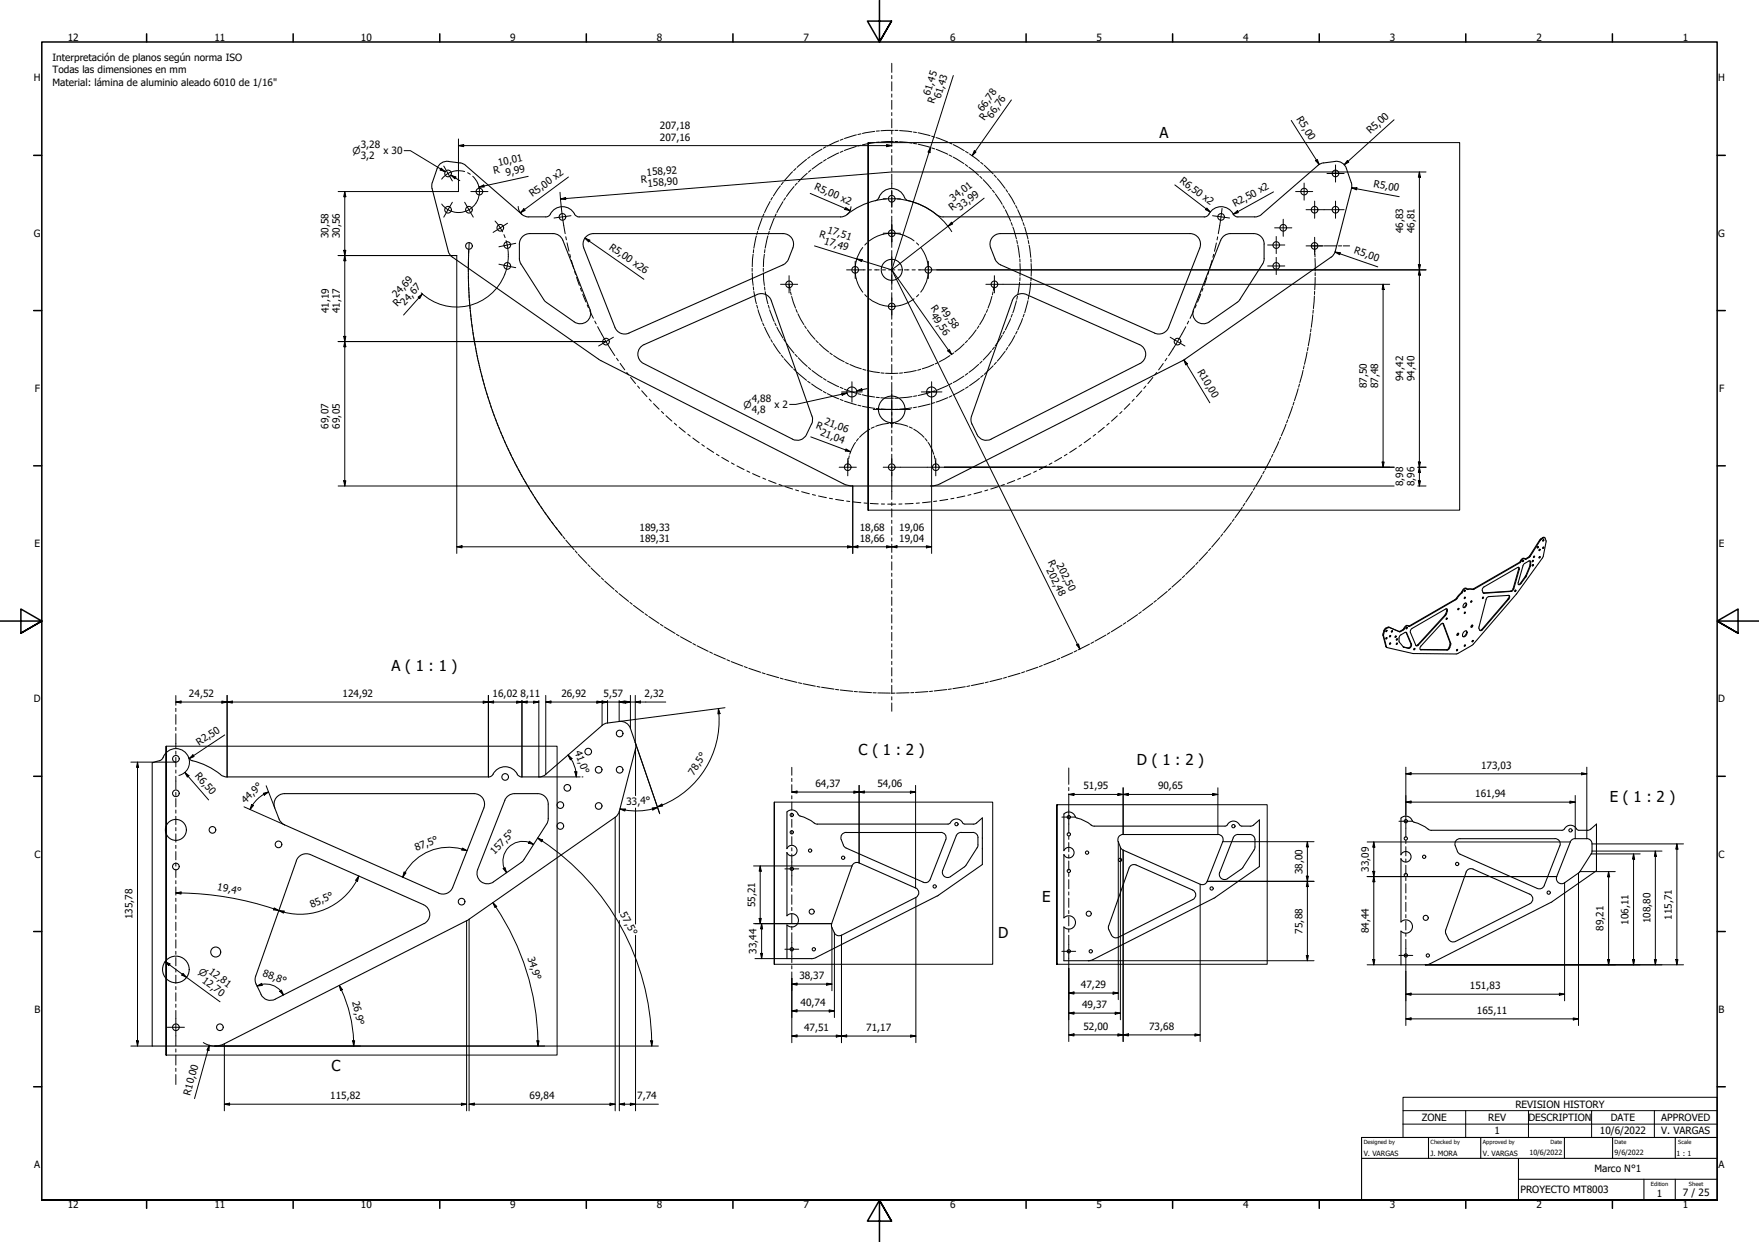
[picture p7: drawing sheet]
<svg xmlns="http://www.w3.org/2000/svg" width="841mm" height="594mm" viewBox="0 0 841 594" stroke-linecap="round" stroke-linejoin="round" font-family="sans-serif">
<defs><g id="words">
<g font-size="7.2">
<text x="554" y="66">A</text>
<text x="187" y="321">A ( 1 : 1 )</text>
<text x="411" y="361">C ( 1 : 2 )</text>
<text x="544" y="366">D ( 1 : 2 )</text>
<text x="770" y="384">E ( 1 : 2 )</text>
<text x="498" y="432">E</text>
<text x="477" y="449">D</text>
<text x="158" y="512">C</text>
</g>
<g font-size="4.8">
<text x="32" y="20">12</text>
<text x="102" y="20">11</text>
<text x="173" y="20">10</text>
<text x="244" y="20">9</text>
<text x="314" y="20">8</text>
<text x="384" y="20">7</text>
<text x="454" y="20">6</text>
<text x="524" y="20">5</text>
<text x="594" y="20">4</text>
<text x="664" y="20">3</text>
<text x="735" y="20">2</text>
<text x="805" y="20">1</text>
<text x="25" y="29">Interpretación de planos según norma ISO</text>
<text x="25" y="35">Todas las dimensiones en mm</text>
<text x="16" y="39">H</text>
<text x="25" y="41">Material: lámina de aluminio aleado 6010 de 1/16&quot;</text>
<text x="822" y="39">H</text>
<text x="445" y="46" transform="rotate(-73 445 46)">61,45</text>
<text x="450" y="48" transform="rotate(-73 450 48)">61,43</text>
<text x="447" y="50" transform="rotate(-73 447 50)">R</text>
<text x="470" y="54" transform="rotate(-55 470 54)">66,78</text>
<text x="471" y="58" transform="rotate(-55 471 58)">R</text>
<text x="474" y="57" transform="rotate(-55 474 57)">66,76</text>
<text x="620" y="57" transform="rotate(58 620 57)">R5,00</text>
<text x="316" y="62">207,18</text>
<text x="655" y="64" transform="rotate(-42 655 64)">R5,00</text>
<text x="172" y="71">3,28</text>
<text x="316" y="67">207,16</text>
<text x="172" y="76">3,2</text>
<text x="183" y="74">x 30</text>
<text x="236" y="83" transform="rotate(-12 236 83)">R</text>
<text x="239" y="80" transform="rotate(-12 239 80)">10,01</text>
<text x="242" y="84" transform="rotate(-12 242 84)">9,99</text>
<text x="307" y="87" transform="rotate(-5 307 87)">R</text>
<text x="309" y="84" transform="rotate(-5 309 84)">158,92</text>
<text x="310" y="89" transform="rotate(-5 310 89)">158,90</text>
<text x="564" y="87" transform="rotate(37 564 87)">R6,50 x2</text>
<text x="657" y="89" transform="rotate(11 657 89)">R5,00</text>
<text x="255" y="94" transform="rotate(-37 255 94)">R5,00 x2</text>
<text x="389" y="91" transform="rotate(23 389 91)">R5,00 x2</text>
<text x="455" y="101" transform="rotate(-38 455 101)">R</text>
<text x="456" y="97" transform="rotate(-38 456 97)">34,01</text>
<text x="459" y="101" transform="rotate(-38 459 101)">33,99</text>
<text x="591" y="99" transform="rotate(-29 591 99)">R2,50 x2</text>
<text x="16" y="113">G</text>
<text x="157" y="114" transform="rotate(-90 157 114)">30,58</text>
<text x="162" y="114" transform="rotate(-90 162 114)">30,56</text>
<text x="392" y="113" transform="rotate(17 392 113)">R</text>
<text x="395" y="111" transform="rotate(17 395 111)">17,51</text>
<text x="671" y="112" transform="rotate(-90 671 112)">46,83</text>
<text x="676" y="112" transform="rotate(-90 676 112)">46,81</text>
<text x="822" y="113">G</text>
<text x="291" y="119" transform="rotate(35 291 119)">R5,00 x26</text>
<text x="394" y="116" transform="rotate(17 394 116)">17,49</text>
<text x="647" y="121" transform="rotate(19 647 121)">R5,00</text>
<text x="190" y="143" transform="rotate(-48 190 143)">24,69</text>
<text x="157" y="150" transform="rotate(-90 157 150)">41,19</text>
<text x="162" y="150" transform="rotate(-90 162 150)">41,17</text>
<text x="190" y="147" transform="rotate(-48 190 147)">R</text>
<text x="194" y="146" transform="rotate(-48 194 146)">24,67</text>
<text x="445" y="147" transform="rotate(55 445 147)">R</text>
<text x="449" y="148" transform="rotate(55 449 148)">49,58</text>
<text x="445" y="151" transform="rotate(55 445 151)">49,56</text>
<text x="572" y="178" transform="rotate(59 572 178)">R10,00</text>
<text x="654" y="186" transform="rotate(-90 654 186)">87,50</text>
<text x="659" y="186" transform="rotate(-90 659 186)">87,48</text>
<text x="671" y="182" transform="rotate(-90 671 182)">94,42</text>
<text x="676" y="182" transform="rotate(-90 676 182)">94,40</text>
<text x="17" y="187">F</text>
<text x="822" y="187">F</text>
<text x="359" y="192">4,88</text>
<text x="359" y="197">4,8</text>
<text x="370" y="195">x 2</text>
<text x="394" y="203" transform="rotate(21 394 203)">21,06</text>
<text x="157" y="205" transform="rotate(-90 157 205)">69,07</text>
<text x="162" y="205" transform="rotate(-90 162 205)">69,05</text>
<text x="390" y="205" transform="rotate(21 390 205)">R</text>
<text x="392" y="208" transform="rotate(21 392 208)">21,04</text>
<text x="671" y="233" transform="rotate(-90 671 233)">8,98</text>
<text x="676" y="233" transform="rotate(-90 676 233)">8,96</text>
<text x="306" y="254">189,33</text>
<text x="411" y="254">18,68</text>
<text x="430" y="254">19,06</text>
<text x="17" y="262">E</text>
<text x="306" y="259">189,31</text>
<text x="411" y="259">18,66</text>
<text x="430" y="259">19,04</text>
<text x="822" y="262">E</text>
<text x="501" y="269" transform="rotate(64 501 269)">R</text>
<text x="500" y="273" transform="rotate(64 500 273)">202,48</text>
<text x="505" y="270" transform="rotate(64 505 270)">202,50</text>
<text x="16" y="336">D</text>
<text x="90" y="333">24,52</text>
<text x="164" y="333">124,92</text>
<text x="236" y="333">16,02</text>
<text x="249" y="333">8,11</text>
<text x="268" y="333">26,92</text>
<text x="289" y="333">5,57</text>
<text x="308" y="333">2,32</text>
<text x="822" y="336">D</text>
<text x="95" y="357" transform="rotate(-34 95 357)">R2,50</text>
<text x="275" y="360" transform="rotate(70 275 360)">41,0°</text>
<text x="93" y="371" transform="rotate(49 93 371)">R6,50</text>
<text x="332" y="371" transform="rotate(-58 332 371)">78,5°</text>
<text x="708" y="368">173,03</text>
<text x="390" y="376">64,37</text>
<text x="419" y="376">54,06</text>
<text x="518" y="378">51,95</text>
<text x="554" y="378">90,65</text>
<text x="705" y="381">161,94</text>
<text x="117" y="384" transform="rotate(-44 117 384)">44,9°</text>
<text x="300" y="385" transform="rotate(-2 300 385)">33,4°</text>
<text x="199" y="407" transform="rotate(-22 199 407)">87,5°</text>
<text x="16" y="410">C</text>
<text x="236" y="409" transform="rotate(-46 236 409)">157,5°</text>
<text x="822" y="410">C</text>
<text x="623" y="418" transform="rotate(-90 623 418)">38,00</text>
<text x="654" y="417" transform="rotate(-90 654 417)">33,09</text>
<text x="104" y="426" transform="rotate(10 104 426)">19,4°</text>
<text x="149" y="434" transform="rotate(-23 149 434)">85,5°</text>
<text x="296" y="437" transform="rotate(61 296 437)">57,5°</text>
<text x="361" y="434" transform="rotate(-90 361 434)">55,21</text>
<text x="63" y="440" transform="rotate(-90 63 440)">135,78</text>
<text x="779" y="442" transform="rotate(-90 779 442)">106,11</text>
<text x="789" y="442" transform="rotate(-90 789 442)">108,80</text>
<text x="799" y="440" transform="rotate(-90 799 440)">115,71</text>
<text x="623" y="447" transform="rotate(-90 623 447)">75,88</text>
<text x="654" y="446" transform="rotate(-90 654 446)">84,44</text>
<text x="767" y="445" transform="rotate(-90 767 445)">89,21</text>
<text x="252" y="458" transform="rotate(73 252 458)">34,9°</text>
<text x="362" y="456" transform="rotate(-90 362 456)">33,44</text>
<text x="99" y="465" transform="rotate(36 99 465)">12,81</text>
<text x="125" y="467" transform="rotate(19 125 467)">88,8°</text>
<text x="96" y="470" transform="rotate(36 96 470)">12,70</text>
<text x="382" y="468">38,37</text>
<text x="517" y="473">47,29</text>
<text x="703" y="473">151,83</text>
<text x="168" y="479" transform="rotate(77 168 479)">26,9°</text>
<text x="16" y="484">B</text>
<text x="383" y="481">40,74</text>
<text x="517" y="482">49,37</text>
<text x="706" y="485">165,11</text>
<text x="822" y="484">B</text>
<text x="384" y="493">47,51</text>
<text x="414" y="493">71,17</text>
<text x="518" y="493">52,00</text>
<text x="549" y="493">73,68</text>
<text x="91" y="524" transform="rotate(-75 91 524)">R10,00</text>
<text x="158" y="526">115,82</text>
<text x="253" y="526">69,84</text>
<text x="305" y="526">7,74</text>
<text x="725" y="530">REVISION HISTORY</text>
<text x="680" y="536">ZONE</text>
<text x="711" y="536">REV</text>
<text x="731" y="536">DESCRIPTION</text>
<text x="770" y="536">DATE</text>
<text x="794" y="536">APPROVED</text>
<text x="715" y="543">1</text>
<text x="765" y="542">10/6/2022</text>
<text x="794" y="543">V. VARGAS</text>
<text x="16" y="559">A</text>
<text x="762" y="561">Marco N°1</text>
<text x="822" y="559">A</text>
<text x="727" y="571">PROYECTO MT8003</text>
<text x="792" y="572">1</text>
<text x="805" y="572">7 / 25</text>
<text x="32" y="578">12</text>
<text x="102" y="578">11</text>
<text x="173" y="578">10</text>
<text x="244" y="578">9</text>
<text x="314" y="578">8</text>
<text x="384" y="578">7</text>
<text x="454" y="578">6</text>
<text x="524" y="578">5</text>
<text x="594" y="578">4</text>
<text x="664" y="578">3</text>
<text x="735" y="578">2</text>
<text x="805" y="578">1</text>
</g>
<g font-size="4.6">
<text x="169" y="74">⌀</text>
<text x="355" y="195">⌀</text>
<text x="95" y="466" transform="rotate(36 95 466)">⌀</text>
</g>
<g font-size="3.4">
<text x="652" y="553">V. VARGAS</text>
<text x="684" y="553">J. MORA</text>
<text x="709" y="553">V. VARGAS</text>
<text x="731" y="553">10/6/2022</text>
<text x="772" y="553">9/6/2022</text>
<text x="802" y="553">1 : 1</text>
</g>
<g font-size="2.7">
<text x="652" y="547">Designed by</text>
<text x="684" y="547">Checked by</text>
<text x="709" y="547">Approved by</text>
<text x="741" y="547">Date</text>
<text x="772" y="547">Date</text>
<text x="802" y="547">Scale</text>
<text x="789" y="567">Edition</text>
<text x="808" y="567">Sheet</text>
</g>
</g></defs>
<!-- layer: Visible (ISO) -->
<g fill="none" stroke="#000" stroke-width=".51">
<path d="M223 79l27 24 2 1h9a4 4 0 0 0 3-3 6 6 0 0 1 11 1M223 79l-3-1-6-1a5 5 0 0 0-5 4l-2 6M630 79l2-1 6-1a5 5 0 0 1 6 4l2 7v2l-8 30-1 3-71 49-116 59-5 1h-37h-4l-117-60-72-50-1-2-7-30v-3M630 79l-27 24-2 1h-9a4 4 0 0 1-3-3 7 7 0 0 0-12 2l-126 1M418 96a47 47 0 0 0-15 8h-127l-1-2M419 96a7 7 0 0 1 11-4l2 1a5 5 0 0 0 5 4l5 2 7 4 2 1M475 113l1-1h2h91a5 5 0 0 1 5 7l-15 38-2 2-3 1-2-1-74-32-2-3-2-5a5 5 0 0 1 1-6zM585 113l3-1h11a5 5 0 0 1 5 5v9l-11 18-15 10a5 5 0 0 1-6 0 5 5 0 0 1-1-6l13-33zM282 148l-13-33a5 5 0 0 0-5-3h-11a5 5 0 0 0-5 5l1 9 11 18 15 10a5 5 0 0 0 6 0 5 5 0 0 0 1-6M301 159l74-33 2-2 2-5a5 5 0 0 0-5-7h-90a5 5 0 0 0-5 7l15 38 3 3 4-1M306 166l2-1 54-24 2-1 2 1 2 1 1 2 19 55v3l-3 7-3 2-3-1-71-36a5 5 0 0 1-2-8zM467 208l-2-6-1-2 20-56 2-3h2h2l55 24a5 5 0 0 1 3 4 5 5 0 0 1-3 5l-72 36h-4l-2-2"/>
<path d="M738 258v1M739 257h-1l-2 1-5 8-2 1M726 271l-3 12-14 1M728 268v1zM728 268h.1M729 270l2-2 1 1v2l-2 5-3 3-1 1v-1zM729 267h-1l-1 2-23 13h-3M729 267l2-1 6-8 2-1v2l-1 8a308 308 0 0 1-34 41l-8 5h-20l-13-3M729 267h-1l-1 2-22 13h-4M731 268l1 3-2 4-4 5M733 270v1zM733 268v1z"/>
<path d="M733 270v1M733 268v1M733 266v1zM733 266v1M735 262h.1M735 261v1M736 263h.1M736 266v1M738 262h.1M673 299h-1l-1 2-2 1-5-2-2 1-1 3 2 6M674 300h-2l-1 1-2 1-5-2-1 1-1 3 1 6M689 299l1-1 4 10-1 2-1 1h-13v-2z"/>
<path d="M690 298l3 10-1 2-13 1M692 296h.1M692 291l-1 3-14 15M692 296h-1M697 291v1M700 289a.7 .7 0 0 1 1 0 .7 .7 0 0 1 0 1 .7 .7 0 0 1-1 1 .7 .7 0 0 1 0-1zM701 286h.1M700 282v1M700 293h.1M700 286h.1M701 288v2l-1 1M701 282h-1l-4 5-22 13"/>
<path d="M701 282a1.8 1.8 0 0 0-2 2l-3 3-22 13M703 287v1zM703 287v1M704 299l-1 1zM704 299l-1 1M709 286h.1M709 284h.1M709 281l17-10v1l-3 11-13 1-1-2zM711 286l10-1h1l-1 2-13 15-1-2zM721 285v1l-13 16M725 282l-1 1M663 305v1z"/>
<path d="M663 305h.1M663 301v1M665 304v1zM665 304h-1M665 308h-1M665 302h1h-1zM666 302h-1M667 304l1 1h-1zM667 304v1M668 308h.1M668 306h.1M669 304l3-1 3 5-1 2-3-1-2-2z"/>
<path d="M672 302l3 7-2 1-2-1M672 300v1zM673 300l-1 1M675 301l16-10h1l-1 3-13 15h-1l-3-7zM676 310v1M676 310v1zM697 311h-1M697 303v1zM697 303v1M700 302a1 1 0 0 1 2 0 1.1 1.1 0 0 1-1 2 1.1 1.1 0 0 1-2 0 1.1 1.1 0 0 1 1-2zM700 308v1M701 302v1l-2 1"/>
<path d="M704 306v1zM704 306v1M291 346l-3 1-28 24-2 1h-9l-2-2M296 345l-6 1M296 345a5 5 0 0 1 5 3l3 8v2l-8 30-1 2-71 50M73 365l2-1a4 4 0 0 0 4-3 7 7 0 0 1 7-3 7 7 0 0 1 5 5 54 54 0 0 1 16 9h127a4 4 0 0 0 3-3 6 6 0 0 1 10 1M136 395l-2-3-3-6a5 5 0 0 1 5-6h91a5 5 0 0 1 4 6l-15 39-2 2-2 1-2-1-74-32M376 388a4 4 0 0 1 6 2h1M383 390l8 4h62M403 399l1-1h46a2.5 2.5 0 0 1 2 4l-7 19-1 1h-2l-38-17-2-4zM454 394h-1M454 393a4 4 0 0 1 4-1 4 4 0 0 1 3 2"/>
<path d="M470 391l-4 3h-5M509 389a3 3 0 0 1 5 1M514 391h1M515 391l4 2 3 2M582 399a2.5 2.5 0 0 1 3 4l-8 19-2 1-38-17-2-3a2.5 2.5 0 0 1 2-4h45M587 395a3 3 0 0 1 6 0M587 394l-1 1h-63h-1M590 400l1-1h8l1 2v4l-6 10-7 5a2.5 2.5 0 0 1-3 0 2.5 2.5 0 0 1-1-3zM602 392l-3 3h-5l-1-1M670 391a4 4 0 0 1 6 2l3 1 5 3h63a4 4 0 0 1 4-2 4 4 0 0 1 4 2M763 394l-3 3h-5M142 412l-20 55v3l3 6 2 2 2 1 3-1 71-36a5 5 0 0 0 2-5 5 5 0 0 0-2-4l-55-24-2-1-2 1-2 3"/>
<path d="M228 416l13-33a5 5 0 0 1 5-3h11a5 5 0 0 1 5 5v8l-12 18-14 11a5 5 0 0 1-6 0 5 5 0 0 1-2-6M376 406a2.5 2.5 0 0 1 4-1 2.5 2.5 0 0 1 0 4 2.5 2.5 0 0 1-4-1M467 405l-5 9-8 5M467 406l1-5-1-2-2-1-7 1-1 1-6 16a2.5 2.5 0 0 0 1 3 2.5 2.5 0 0 0 3 0M470 414l-21 14M470 406h.1M470 401h.1M509 407a2.5 2.5 0 0 1 4-1 2.5 2.5 0 0 1 0 4 2.5 2.5 0 0 1-4-1M540 414h3l27 12a2.5 2.5 0 0 1 2 2 2.5 2.5 0 0 1-2 2l-35 18h-3l-1-1-1-4zM602 414l-21 15-58 30-3 1h-11M602 407h.1M602 402h.1"/>
<path d="M670 409a2.5 2.5 0 0 1 4-1 2.5 2.5 0 0 1 0 4 2.5 2.5 0 0 1-4-1M696 402l2-1h45a2.5 2.5 0 0 1 3 4l-8 19-1 1h-1l-38-17-2-4zM704 416l27 12M704 416h-1l-2 1-10 28 2 5 1 1 2-1M761 407v-4l-1-2h-7l-1 1-8 17a2.5 2.5 0 0 0 1 3 2.5 2.5 0 0 0 3 0l7-5M761 407l-6 10M763 409h.1M763 404h.1M763 416l-21 15-58 30-2 1M224 440h-1M376 438a3 3 0 0 1 5 0 3 3 0 0 1 0 5 3 3 0 0 1-5-1M438 429a2.5 2.5 0 0 0 1-2 2.5 2.5 0 0 0-1-2l-27-12h-2l-2 1-9 28v1l1 4h3l36-18"/>
<path d="M448 429l-58 29-14 1M449 428l-1 1M509 439a3 3 0 0 1 4 0 3 3 0 0 1 0 5 3 3 0 0 1-4-1M731 428a2.5 2.5 0 0 1 2 2 2.5 2.5 0 0 1-2 2M732 432l-36 18M223 440l-116 60h-4h-30M670 441a3 3 0 0 1 4 0 3 3 0 0 1 0 4 3 3 0 0 1-4 0M670 461h11"/>
<circle cx="214" cy="83" r="1.6"/>
<circle cx="229" cy="92" r="1.6"/>
<circle cx="426" cy="95" r="1.6"/>
<circle cx="624" cy="92" r="1.6"/>
<circle cx="639" cy="83" r="1.6"/>
<circle cx="214" cy="100" r="1.6"/>
<circle cx="224" cy="118" r="1.6"/>
<circle cx="224" cy="100" r="1.6"/>
<circle cx="239" cy="109" r="1.6"/>
<circle cx="243" cy="117" r="1.6"/>
<circle cx="269" cy="104" r="1.6"/>
<circle cx="426" cy="112" r="1.6"/>
<circle cx="584" cy="104" r="1.6"/>
<circle cx="610" cy="117" r="1.6"/>
<circle cx="614" cy="109" r="1.6"/>
<circle cx="629" cy="100" r="1.6"/>
<circle cx="629" cy="118" r="1.6"/>
<circle cx="639" cy="100" r="1.6"/>
<circle cx="243" cy="127" r="1.6"/>
<circle cx="377" cy="136" r="1.6"/>
<circle cx="409" cy="129" r="1.6"/>
<circle cx="426" cy="129" r="5"/>
<circle cx="444" cy="129" r="1.6"/>
<circle cx="475" cy="136" r="1.6"/>
<circle cx="610" cy="127" r="1.6"/>
<circle cx="426" cy="147" r="1.6"/>
<circle cx="290" cy="163" r="1.6"/>
<circle cx="563" cy="163" r="1.6"/>
<circle cx="407" cy="187" r="2.4"/>
<circle cx="426" cy="196" r="6"/>
<circle cx="445" cy="187" r="2.4"/>
<circle cx="405" cy="223" r="1.6"/>
<circle cx="426" cy="223" r="1.6"/>
<circle cx="447" cy="223" r="1.6"/>
<circle cx="738" cy="259" r=".3"/>
<circle cx="736" cy="263" r=".3"/>
<circle cx="736" cy="267" r=".3"/>
<circle cx="697" cy="291" r=".3"/>
<circle cx="700" cy="283" r=".3"/>
<circle cx="700" cy="293" r=".3"/>
<circle cx="709" cy="286" r=".3"/>
<circle cx="725" cy="283" r=".3"/>
<circle cx="663" cy="302" r=".3"/>
<circle cx="665" cy="308" r=".3"/>
<circle cx="697" cy="311" r=".3"/>
<circle cx="700" cy="309" r=".3"/>
<circle cx="281" cy="360" r="1.6"/>
<circle cx="296" cy="351" r="1.6"/>
<circle cx="84" cy="379" r="1.6"/>
<circle cx="84" cy="363" r="1.6"/>
<circle cx="242" cy="372" r="1.6"/>
<circle cx="271" cy="377" r="1.6"/>
<circle cx="286" cy="368" r="1.6"/>
<circle cx="296" cy="368" r="1.6"/>
<circle cx="84" cy="397" r="5"/>
<circle cx="102" cy="397" r="1.6"/>
<circle cx="268" cy="395" r="1.6"/>
<circle cx="268" cy="385" r="1.6"/>
<circle cx="286" cy="386" r="1.6"/>
<circle cx="379" cy="390" r=".8"/>
<circle cx="379" cy="398" r=".8"/>
<circle cx="457" cy="394" r=".8"/>
<circle cx="511" cy="399" r=".8"/>
<circle cx="511" cy="391" r=".8"/>
<circle cx="590" cy="395" r=".8"/>
<circle cx="672" cy="393" r=".8"/>
<circle cx="751" cy="397" r=".8"/>
<circle cx="84" cy="414" r="1.6"/>
<circle cx="133" cy="404" r="1.6"/>
<circle cx="379" cy="416" r=".8"/>
<circle cx="387" cy="407" r=".8"/>
<circle cx="403" cy="410" r=".8"/>
<circle cx="511" cy="417" r=".8"/>
<circle cx="520" cy="408" r=".8"/>
<circle cx="536" cy="411" r=".8"/>
<circle cx="672" cy="419" r=".8"/>
<circle cx="672" cy="401" r=".8"/>
<circle cx="681" cy="410" r=".8"/>
<circle cx="697" cy="413" r=".8"/>
<circle cx="221" cy="431" r="1.6"/>
<circle cx="388" cy="436" r="1.2"/>
<circle cx="447" cy="424" r=".8"/>
<circle cx="521" cy="437" r="1.2"/>
<circle cx="579" cy="425" r=".8"/>
<circle cx="682" cy="439" r="1.2"/>
<circle cx="740" cy="427" r=".8"/>
<circle cx="103" cy="455" r="2.4"/>
<circle cx="379" cy="454" r=".8"/>
<circle cx="389" cy="454" r=".8"/>
<circle cx="511" cy="455" r=".8"/>
<circle cx="522" cy="455" r=".8"/>
<circle cx="672" cy="457" r=".8"/>
<circle cx="683" cy="457" r=".8"/>
<circle cx="84" cy="464" r="6"/>
<circle cx="84" cy="491" r="1.6"/>
<circle cx="105" cy="491" r="1.6"/>
</g>
<!-- layer: Break Line (ISO) -->
<g fill="none" stroke="#000" stroke-width=".51">
<path d="M73 365v135M376 388v18M470 391v10M509 389v18M602 392v10M670 391v18M763 394v10M376 408v30M470 401v5M470 406v8M509 409v30M602 402v5"/>
<path d="M602 407v7M670 411v30M763 404v5M763 409v7M376 442v17M509 443v17M670 445v16"/>
</g>
<!-- layer: Visible Narrow (ISO) -->
<g fill="none" stroke="#000" stroke-width=".48">
<path d="M736 258v1M737 258h.1M738 257h.1M726 272h.1M727 269h.1M727 268v1M727 279h.1M729 276h1M729 267h1M730 275h.1M731 267h.1M731 266h1"/>
<path d="M731 271h1M732 269h.1M732 270h.1M664 300h.1M674 299v1M690 298h.1M691 294h.1M691 293l1 1M692 292h.1M696 287h.1M696 286h1M699 283v1"/>
<path d="M699 283h.1M701 282h1M704 282h.1M704 282h1M709 284h1M721 286v1M722 283h1M723 281l1 1M661 303h1M661 304h1M662 302h.1M663 300v1"/>
<path d="M663 309h.1M669 302h.1M669 302h1M671 301h.1M671 309v1M671 301h1M672 303h1M673 310h1M675 308h.1M678 308v1M679 311h.1M692 311h.1"/>
<path d="M693 310h.1M693 308l1 1M693 308h1M708 301h1"/>
</g>
<!-- layer: Visible (ISO) -->
<circle cx="701" cy="282" r=".3" fill="#000"/>
<!-- layer: Detail Boundary (ISO) -->
<path d="M415 68v176v-176h283v176h-283M79 357v148v-148h187v148h-187M370 384v77v-77h105v77h-105M505 385v76v-76h101v76h-101" fill="none" stroke="#000" stroke-width=".48"/>
<!-- layer: Border (ISO) -->
<g fill="none" stroke="#000" stroke-width=".72">
<path d="M70 16v4M140 16v4M210 16v4M280 16v4M350 16v4M420 0v20l-5-10h11l-6 10 6-10M491 16v4M561 16v4M631 16v4M701 16v4M771 16v4M16 74h4"/>
<path d="M821 74h4M16 149h4M821 149h4M16 223h4M821 223h4M0 297h20l-10-6v12l10-6-10 6M841 297h-20l10-6v12l-10-6 10 6M16 371h4M821 371h4M16 446h4M821 446h4M16 520h4"/>
<path d="M821 520h4M20 574v-554h801v554h-801h801M70 574v4M140 574v4M210 574v4M280 574v4M350 574v4M491 574v4M561 574v4M631 574v4M701 574v4M771 574v4"/>
<path d="M426 584l-6-10 6 10h-11l5-10v20"/>
</g>
<!-- layer: Title (ISO) -->
<path d="M651 544h170v30h-170zM651 554h170M683 544v10M708 544v10M726 554v20M748 544v10M771 544v10M801 544v10M726 564h95M786 564v10M801 564v10" fill="none" stroke="#000" stroke-width=".51"/>
<!-- layer: Sketch Geometry (ISO) -->
<g fill="none" stroke="#000" stroke-width=".48">
<path d="M386 76l-5 4M387 75l-1 1M393 71l-5 3M393 77l-5 4M395 70l-1 1M395 76l-1 1M401 73l-5 3M401 67l-5 3M403 72l-1 1M403 67h-1M409 70l-5 2M409 65l-5 1"/>
<path d="M412 69l-2 1M412 64h-2M418 68l-6 1M418 63l-6 1M420 68h-1M420 63h-1M427 62l-6 1M427 68h-6M428 62h1M428 68h1M430 62l6 1M430 68h6"/>
<path d="M437 63h1M437 69h1M439 64l6 1M439 69l6 1M445 65l2 1M445 71h2M448 66l5 2M448 71l5 3M454 74l1 1M454 68l1 1M456 75l5 3M456 69l5 3"/>
<path d="M462 79l1 1M462 72l1 1M464 74l4 3M469 78l1 1M471 79l4 4M368 96l-2 6M369 94v2M373 89l-3 5M374 96l-3 6M374 87v1M376 95l-1 1M379 82l-4 5"/>
<path d="M380 89l-4 5M381 81l-2 1M381 88l-1 1M386 83l-4 4M388 81l-1 1M463 80l5 4M468 84l2 1M470 86l4 4M475 91v1M475 84l1 1M476 93l3 5M477 85l4 5"/>
<path d="M480 98v2M481 91l1 1M482 93l3 5M486 98v2M224 119v3M224 120v1M224 116v3M360 119v2M362 113l-2 6M362 111v1M364 104l-2 6M365 102v2"/>
<path d="M366 119v2M367 113l-1 6M368 111l-1 1M370 104l-2 6M371 102l-1 2M481 100l2 6M483 106l1 2M484 109l2 5M486 115v1M487 100l2 6M487 117l1 6M489 106l1 2"/>
<path d="M490 109l1 5M492 115v2M492 117l1 6M627 118h3M629 118v3M631 118h1M633 118h6M640 118h1M642 118h3M224 131v6M224 132v1M224 129v1"/>
<path d="M224 125v6M224 134v6M224 123v1M224 122v6M224 137v2M224 140l1 6M360 128v2M360 131v5M360 122v6M360 137v2M360 139l2 6M365 128v2"/>
<path d="M365 131v6M365 122v6M366 137v2M366 140l1 5M377 136l1 3M378 140v1M475 140l-1 1M475 136v3M488 135l-1 6M488 124v1M488 133v1M488 126v6"/>
<path d="M493 135l-1 6M493 124v1M493 133v1M493 126v6M629 139l-1 2M629 121v2M629 124v6M629 133v6M629 130v2M224 141v1M224 143l1 6M225 146v2"/>
<path d="M225 148l1 6M225 150v1M225 152l1 6M226 155v2M226 157l1 6M226 159v1M362 146v1M362 148l2 6M365 154v2M366 156l2 6M367 146l1 1M368 148l2 6"/>
<path d="M370 154l1 2M371 156l3 6M379 142l1 5M381 148v1M382 150l2 5M385 156l1 1M386 158l4 4M467 158l-4 4M468 156l-1 1M471 150l-3 5M472 148v1M474 142l-2 5"/>
<path d="M480 158v2M483 152l-2 6M484 150l-1 2M486 144l-2 6M486 159v1M486 142v1M489 152l-2 6M490 150l-1 2M491 144l-1 6M492 142v1M627 160l-1 5M627 157v2"/>
<path d="M628 151l-1 6M628 148v2M628 142v6M226 161l2 6M227 164v1M227 166l1 6M228 168v1M228 170l1 6M229 172v2M229 175l2 5M230 177v1M230 179l2 6"/>
<path d="M369 162v2M370 164l3 5M374 170v1M375 162l1 2M375 172l4 4M376 164l4 5M379 177l2 1M380 170l1 1M381 178l5 4M382 171l4 4M387 176l1 1M388 177l5 4"/>
<path d="M390 163l1 1M392 164l4 4M397 169l1 1M399 170l5 3M404 173l2 1M406 174l6 2M413 177h1M415 177l5 1M421 178h2M423 179h6M432 178h-2M438 177l-6 1"/>
<path d="M440 177h-1M446 174l-5 2M448 173l-1 1M454 170l-5 3M456 169l-1 1M461 180l-5 3M461 164l-4 4M463 163l-1 1M463 179h-1M468 174l-5 4M470 173l-2 1M470 180h-1"/>
<path d="M474 168l-4 4M475 175l-4 4M475 166v1M476 173l-1 1M479 160l-3 5M481 168l-4 5M482 166l-1 1M485 160l-3 6M623 177l-2 6M624 175l-1 1M625 168l-1 6M625 166v2"/>
<path d="M231 181v2M231 183l2 6M232 185v2M232 187l2 6M233 190l1 1M234 192l2 5M235 194v1M235 196l2 6M236 198l1 1M386 182l1 1M388 184l5 3M394 187l1 1"/>
<path d="M394 181l1 1M396 188l5 3M396 182l5 3M402 191l1 1M402 185l1 1M404 186l5 2M404 192l5 2M410 188l2 1M410 194h2M412 189l6 1M412 194l6 1M419 190h1"/>
<path d="M419 195l1 1M421 190h6M421 196h6M429 196h-1M429 190h-1M436 195l-6 1M436 190h-6M438 195h-1M438 189l-1 1M443 187h2M445 193l-6 2M445 188l-6 1"/>
<path d="M446 187h2M447 193h-2M447 187h-2M453 190l-5 2M453 184l-5 3M455 189l-1 1M455 183l-1 1M461 186l-5 3M463 185l-1 1M468 181l-4 4M618 194l-2 6M619 192l-1 2"/>
<path d="M621 186l-2 6M621 184v1M237 200l2 6M238 202v2M238 204l3 6M239 206l1 2M240 208l2 6M241 211l1 1M242 213l3 5M243 214v2M244 216l2 6M245 219l1 1"/>
<path d="M406 218v2M409 212l-3 5M410 210l-1 1M416 205l-5 4M418 204l-1 1M425 202l-6 2M426 202h1M428 202l6 2M435 204l1 1M437 205l5 4M442 210l1 1M444 212l2 5"/>
<path d="M447 218v2M608 219l-3 6M609 217l-1 2M611 211l-2 6M612 209v2M615 203l-2 5M616 201l-1 1M246 221l3 5M247 222v2M248 224l3 5M249 227l1 1M250 229l3 5"/>
<path d="M251 230l1 1M252 232l3 5M254 235v1M255 236l3 6M255 238l1 1M257 239l3 5M406 220l-1 3M447 220v3M599 235l-3 5M600 233l-1 1M603 227l-3 6M604 225v2"/>
<path d="M258 242l1 1M260 244l3 5M260 245l1 1M262 247l3 5M264 249l1 2M265 251l4 5M266 252l1 1M267 254l2 2M269 257l1 1M271 258l3 5M583 257l-4 5M585 255l-1 2"/>
<path d="M589 250l-4 5M590 248l-1 1M594 243l-3 5M595 241l-1 1M275 263l1 2M276 265l5 5M281 270l1 1M283 272l4 4M288 276l1 1M289 278l5 4M565 277l-5 4M566 275l-1 1"/>
<path d="M571 271l-4 4M573 269l-1 1M577 264l-4 4M579 262l-1 1M294 282l1 1M296 284l5 4M301 288l1 1M303 290l5 3M308 294h2M310 295l5 3M316 299h1M318 300l5 3"/>
<path d="M536 299l-5 3M538 298l-1 1M544 294l-5 3M546 293l-2 1M551 289l-5 3M553 287l-1 1M558 283l-5 4M560 281l-1 1M323 303l2 1M325 305l6 2M331 308l2 1M333 309l6 3"/>
<path d="M339 312l2 1M341 313l6 2M348 316h1M350 316l5 3M356 319h1M358 320l6 2M496 319l-5 2M498 318l-1 1M505 316l-6 2M507 315l-2 1M513 312l-6 3M515 311l-1 1"/>
<path d="M521 308l-5 3M523 307l-1 1M529 304l-5 3M531 303h-2M364 322h2M367 323l5 1M373 324l1 1M375 325l6 1M382 327h1M384 327l6 1M391 328l1 1M393 329l6 1"/>
<path d="M399 330h2M402 330l6 1M408 331h2M411 331h6M417 331h2M420 331l6 1M428 332h-2M435 331l-6 1M437 331h-2M444 331h-6M446 331h-2M453 330l-6 1"/>
<path d="M455 330h-2M462 328l-6 1M464 328h-2M470 327l-6 1M473 326l-2 1M479 325l-6 1M481 324h-1M488 322l-6 2M490 321l-2 1"/>
</g>
<!-- layer: Centerline (ISO) -->
<g fill="none" stroke="#000" stroke-width=".48">
<path d="M426 30v5M426 36v2M426 39v4M426 45v1M426 48v4M426 54v1M426 57v4M426 63v1M426 66v4M426 72v1M426 74v5M222 82a10 10 0 0 0-11 4"/>
<path d="M224 83h1M226 84a10 10 0 0 1 0 15 10 10 0 0 1-15-1M268 100l2 12M426 80v2M426 83v7M426 91v2M426 94v5M584 100l-2 12M237 106l3 5M241 112v2M242 115l1 8-2 8M271 113v2"/>
<path d="M271 116l1 4M412 118a18 18 0 0 0 0 22M415 116l-2 1M416 115a18 18 0 0 1 21 0M426 100v2M426 103v7M426 111v2M426 114v4M426 120v1M438 116l1 1M440 118a18 18 0 0 1 0 22M582 116l-1 4"/>
<path d="M582 113v2M624 100h19M272 122l1 1M273 124l1 4M275 130v1M276 133l1 3M278 138v1M405 129h9M415 129h2M418 129h2M422 129h1M425 129h3"/>
<path d="M426 123v4M426 128v2M426 131v5M426 137v2M429 129h2M432 129h3M436 129h2M439 129h9M575 138v1M577 133l-1 4M578 130v1M580 125l-2 3"/>
<path d="M580 122v1M279 141l1 3M281 146v1M282 149l2 3M284 154l1 1M286 156l8 14M413 141l2 1M416 143a18 18 0 0 0 21 0M426 140v4M426 146v1M426 149v4M426 154v2"/>
<path d="M426 157v4M439 141l-1 1M567 156l-6 11M568 154v1M571 149l-2 3M572 146l-1 1M574 141l-1 4M295 171l1 2M296 174l3 3M300 178l1 1M426 163v1M426 166v4"/>
<path d="M426 171v2M426 174v4M426 180v1M553 178l-1 1M556 174l-2 3M558 171l-1 2M561 167l-2 3M301 180l3 3M305 185l1 1M307 187l2 3M310 191l1 1M312 193l3 3"/>
<path d="M316 197l1 1M318 199l3 2M426 183v4M426 189v1M426 192v4M426 197v2M534 199l-3 2M536 197l-1 1M540 193l-2 3M542 191l-1 1M546 187l-3 3M548 185l-1 1"/>
<path d="M551 181l-2 3M322 202l2 1M325 204l3 3M329 208l1 1M331 210l3 2M336 213h1M338 214l3 2M343 217l1 1M345 219l3 2M426 200v4M426 206v1M426 209v4"/>
<path d="M426 214v2M426 217v4M508 219l-4 2M510 217l-1 1M515 214l-4 2M517 213l-1 1M521 210l-3 2M524 208l-1 1M528 204l-3 3M530 202l-1 1M350 221l1 1M352 223l4 2"/>
<path d="M357 225l1 1M360 227l3 1M365 229h1M367 230l4 1M372 232h2M375 233l4 1M380 234l2 1M383 235l4 1M388 237h2M391 237l4 1M397 238l1 1M400 239h3"/>
<path d="M405 240h1M426 223v1M426 226v13M448 240h-2M453 239h-4M456 238l-1 1M461 237l-3 1M464 237h-1M469 235l-3 1M472 234l-1 1M477 233l-3 1M480 232h-1"/>
<path d="M485 230l-3 1M488 229h-1M493 227l-4 1M496 225l-2 1M500 223l-3 2M503 221l-1 1M408 240h4M413 241h2M416 241h4M421 241h2M424 241h4M426 240v2"/>
<path d="M426 243v4M426 249v1M426 252v4M426 257v2M431 241h-1M437 241h-4M440 241h-2M445 240h-4M426 260v4M426 266v1M426 269v4M426 274v2"/>
<path d="M426 277v4M426 283v1M426 286v4M426 291v2M426 294v4M426 299v2M426 302v4M426 308v1M426 311v4M426 316v2M426 319v4M84 333v4"/>
<path d="M84 339v1M426 325v1M426 328v4M426 333v2M426 336v4M84 342v4M84 348v1M84 351v7M84 359v2M84 362v5M84 368v2M84 371v7"/>
<path d="M84 379v2M379 367v4M379 372v2M379 375v4M511 367v8M511 377v1M511 380v18M84 382v4M84 387v2M84 390v4M84 396v1M84 399v4"/>
<path d="M379 381v1M379 384v3M379 389v1M379 392v4M379 397v2M672 390v10M84 404v2M84 407v4M84 413v1M84 416v4M379 400v4M379 406v1"/>
<path d="M379 408v15M511 400v2M511 403v4M511 409v1M511 412v4M511 418v1M672 402v1M672 405v4M672 411v1M672 414v4M672 420v1M84 421v2"/>
<path d="M84 424v4M84 430v1M84 433v4M84 438v2M379 425v1M379 428v5M379 434v2M379 437v5M511 421v4M511 427v1M511 430v4M511 435v2"/>
<path d="M511 439v4M672 423v4M672 429v1M672 432v4M672 437v2M84 441v4M84 447v1M84 450v3M84 455v1M84 458v4M379 443v2M379 446v14"/>
<path d="M511 444v2M511 447v16M672 449v16M672 440v5M672 446v2M84 463v2M84 466v4M84 472v1M84 475v4M379 462v1M379 465v3M84 480v2"/>
<path d="M84 483v17M84 502v1M84 505v4M84 511v1M84 514v5"/>
</g>
<!-- layer: Center Mark (ISO) -->
<g fill="none" stroke="#000" stroke-width=".48">
<path d="M212 79l4 8M639 79v8M216 97l-4 7M222 97l4 7M225 92h8M422 95h8M426 91v8M619 92h9M624 88v8M629 96v8M634 83h9M639 96v8"/>
<path d="M243 107l-7 4M247 116l-8 2M273 103l-8 1M422 112h8M426 107v9M580 103l8 1M606 117h8M609 109h9M610 113v8M614 105v8M624 118h9M629 114v8"/>
<path d="M239 126l8 2M373 136h8M377 132v8M409 125v8M426 122v15M444 125v8M471 136h9M475 132v8M606 127h8M610 123v8M426 142v9M293 161l-7 4"/>
<path d="M559 161l8 4M402 187h10M407 183v9M418 196h17M426 187v18M441 187h9M445 183v9M405 219v9M426 219v9M447 219v9M401 223h8M422 223h8"/>
<path d="M443 223h9M508 391h6M669 393h6M375 416h7M375 454h7M508 455h6M669 457h6M80 491h8"/>
</g>
<!-- layer: Dimension (ISO) -->
<g fill="none" stroke="#000" stroke-width=".48">
<path d="M456 36l-30 93M484 48l-19 26M617 58l14 21M667 57l-24 22M193 72h3l17 10-2-1M219 70l3-1v1zM219 66v26h-57M219 70h207M424 69l2 1h-2zM445 70v3h-1zM466 72l1 1-2 1zM629 77l1-1 1 3z"/>
<path d="M644 77l1 1-2 1zM165 92v2h-1zM165 92v140M211 80l2 2-3-1zM216 84l2 1-1 1zM216 84l4 2M229 90l2-2 1 1zM248 99v2l2 2M250 100l1 1-2 1zM253 84l-24 6M268 92v8M268 95l2-1 1 1z"/>
<path d="M272 85l-23 17M387 93l19 8M404 99l2 2-2-1zM407 99l-1 2-1 2M424 95l-6 1M429 95a34 34 0 0 1 26 16M471 95l-45 34M562 88l17 13M577 99l2 2-3-1zM609 92l-19 10M638 82h-212l-158 13M639 82h43"/>
<path d="M646 90h3v1zM646 90l23 4M679 82v3h-1zM679 82v150M164 120h1v2zM280 114l2 1-1 1zM280 114l28 20M389 118l37 11M455 106l1 1-3 1zM590 102l2-1v1zM162 122h56v143M165 122v3h-1z"/>
<path d="M241 131a25 25 0 0 1-40 9M410 124h2v1zM426 129l29 41M426 129l90 181M448 129h162M480 136h184M610 129h72M638 121h3v1zM638 121l21 7M661 136l1 2h-1zM661 136v87M678 127h1v2z"/>
<path d="M679 129v3h-1zM200 142l2-1-1 2zM202 141l-9 10M162 163h128M164 161h1v2zM165 163v3h-1zM453 168l1-1 1 3zM566 172l2 2-1 1zM566 172l12 21M402 188h3l-2 1zM403 189l2-1-24 5h-3M410 187l2-1v1z"/>
<path d="M415 186l-5 1M445 192v31M388 209l19 7M404 215l3 1h-3zM162 232h246v33M164 230h1v2zM430 223h13M445 232h222M445 224v41M452 223h215M661 221h1l-1 2zM678 223h4"/>
<path d="M678 232h4M678 230h1v2zM678 221h1v2zM679 223v3h-1zM218 262l3-1v1zM218 262h227M405 261l3 1h-3zM408 262l2-1v1zM424 261l2 1h-2zM426 262l3-1v1zM443 261l2 1h-2zM515 308h1v2z"/>
<path d="M84 336l3-1v1zM84 336h174M106 335l3 1h-3zM109 336l2-1v1zM109 333v39M231 335l3 1h-3zM234 336l2-1v1zM234 333v39M247 335l3 1h-3zM250 336l2-1v1zM250 335v37M255 335l3 1h-3z"/>
<path d="M258 335v37h19M261 336l2-1v1zM261 336h57M261 333v37M285 335l3 1h-3zM288 335v12M288 335l2 1h-2zM290 335v11M296 336l3-1v1zM296 335v10l51-6M299 335l2 1h-2zM301 333v15"/>
<path d="M304 336l2-1v1zM304 333v22l11 34M343 339l1 2h-1zM343 339a44 44 0 0 1-29 47M107 352l-17 11M304 358v23M63 365h21M66 365v2h-1zM66 365v135M88 369l2 2v1zM88 369l12 14M90 362a6 6 0 0 1-4 9"/>
<path d="M92 361l1 1-3 1zM126 379h2l-2 1zM126 380l-4 3-2 4M127 376l4 10M128 379l-2 1M272 361l1 2zM272 361l1 2M273 363l2 5 1 4M275 369h1v3zM278 372h1M379 379l2-1v1zM379 379h59"/>
<path d="M408 378l3 1h-3zM411 379l2-1v1zM411 376v37M435 378l3 1h-3zM438 376v49M511 380l3-1v2zM511 380h71M535 379l2 1-2 1zM537 380l2-1v2zM537 377v22M580 379l2 1-2 1zM582 377v22"/>
<path d="M672 370h3v1zM672 367v23M672 370h87M756 370h3l-3 1zM759 367v34M117 386l19 9M120 385h1l-1 2zM294 391v140M296 388v49M296 387h3v1zM304 387v55M312 386h2l-2 1z"/>
<path d="M314 386l2-1 1 1zM314 386l-8 2-10-1M672 384l3-1v1zM672 384h81M751 383l2 1h-2zM753 381v20M172 419l-1 2h-1zM172 419l-2 2M193 417l1 1-1 2zM221 406l2 1h-2zM223 407a24 24 0 0 0-30 13M241 415l1 2z"/>
<path d="M253 402l2 2-2-1zM255 404a10 10 0 0 0-12 1 10 10 0 0 0-1 12M257 401l2 1v1zM257 401a118 118 0 0 1 55 99M360 414h18M363 414l1 3h-1zM363 414v28M379 414h28M535 403v75M536 405v83M537 407v91M585 403h43"/>
<path d="M625 419h1l-1 3zM625 403l1 2h-1zM625 403v57M654 419h18M654 403h18M656 417h1v2zM657 419v3h-1zM657 403v2h-1zM657 403v58M672 419h72M672 403h79M755 418v73"/>
<path d="M755 417h17M761 408h23M761 404h44M761 407h34M769 417l1 2h-1zM769 417v44M781 408l1 3h-1zM781 408v53M791 407l1 3h-1zM791 407v54M802 404v2h-1zM802 404v57"/>
<path d="M84 427h3v1zM84 427a151 151 0 0 1 52 9M131 434l2 2-2-1zM133 436h3v1zM171 421a31 31 0 0 1-35 15M224 440v91M236 432l1 2zM236 432a120 120 0 0 1 21 68M363 439h1l-1 3zM438 429v70M574 423v75M577 422h51"/>
<path d="M625 422l1 2h-1zM748 422v57M79 460l2 1v1zM79 460l26 19M223 440v91M296 440v91M304 447v84M360 442h18M361 459h15M364 456h1l-1 3zM364 442l1 2h-1zM364 442v17"/>
<path d="M379 442h19M398 444v30M399 446v41M402 447v52M520 460h108M625 457h1l-1 3zM656 459h1v2zM769 459h1l-1 2zM781 459h1l-1 2zM791 459h1l-1 2zM801 459h1v2zM88 466l1 2-2-2z"/>
<path d="M123 472l2-2v1zM123 472a9 9 0 0 1 13 4M134 474h1l1 2zM162 471l2 2-1 1zM162 471a65 65 0 0 1 7 29M379 471l2-1v1zM379 471h19M379 468v31M395 470l3 1h-3zM511 475l3-1v2zM511 463v35M511 475h24"/>
<path d="M532 474l3 1-3 1zM654 461h16M672 476l3-1v1zM672 465v26M672 476h76M681 461h124M746 475l2 1h-2zM65 498h1v2zM97 499l3 1h3h212M100 500v3l-1-1zM100 500l-7 25M107 499v32"/>
<path d="M169 498h1l-1 2zM257 498h1l-1 2zM311 498h1v2zM379 484l2-1v1zM379 496l2-1v1zM379 484h20M379 496h59M396 483l3 1h-3zM400 495l2 1h-2zM402 496l3-1v1zM435 495l3 1h-3zM511 495h3v1z"/>
<path d="M511 485l3-1v1zM511 495h63M511 485h25M533 484l3 1h-3zM535 495h2l-2 1zM537 495h2v1zM571 495h3l-3 1zM672 487h3v1zM672 487h83M752 487h3l-3 1zM63 500h10M107 528h3v1z"/>
<path d="M107 528h116M221 528h2l-2 1zM224 528h3v1zM224 528h70M292 528h2l-2 1zM296 528h3v1zM296 528h19M301 528h3l-3 1z"/>
</g>
<g fill="#000">
<path d="M219 70l3-1v1z" fill-rule="evenodd"/>
<path d="M424 69l2 1h-2z" fill-rule="evenodd"/>
<path d="M445 70v3h-1z" fill-rule="evenodd"/>
<path d="M466 72l1 1-2 1z" fill-rule="evenodd"/>
<path d="M629 77l1-1 1 3z" fill-rule="evenodd"/>
<path d="M644 77l1 1-2 1z" fill-rule="evenodd"/>
<path d="M165 92v2h-1z" fill-rule="evenodd"/>
<path d="M211 80l2 2-3-1z" fill-rule="evenodd"/>
<path d="M216 84l2 1-1 1z" fill-rule="evenodd"/>
<path d="M229 90l2-2 1 1z" fill-rule="evenodd"/>
<path d="M250 100l1 1-2 1z" fill-rule="evenodd"/>
<path d="M268 95l2-1 1 1z" fill-rule="evenodd"/>
<path d="M646 90h3v1z" fill-rule="evenodd"/>
<path d="M679 82v3h-1z" fill-rule="evenodd"/>
<path d="M164 120h1v2z" fill-rule="evenodd"/>
<path d="M280 114l2 1-1 1z" fill-rule="evenodd"/>
<path d="M404 99l2 2-2-1z" fill-rule="evenodd"/>
<path d="M455 106l1 1-3 1z" fill-rule="evenodd"/>
<path d="M577 99l2 2-3-1z" fill-rule="evenodd"/>
<path d="M590 102l2-1v1z" fill-rule="evenodd"/>
<path d="M165 122v3h-1z" fill-rule="evenodd"/>
<path d="M410 124h2v1z" fill-rule="evenodd"/>
<path d="M638 121h3v1z" fill-rule="evenodd"/>
<path d="M661 136l1 2h-1z" fill-rule="evenodd"/>
<path d="M678 127h1v2z" fill-rule="evenodd"/>
<path d="M679 129v3h-1z" fill-rule="evenodd"/>
<path d="M200 142l2-1-1 2z" fill-rule="evenodd"/>
<path d="M164 161h1v2z" fill-rule="evenodd"/>
<path d="M165 163v3h-1z" fill-rule="evenodd"/>
<path d="M453 168l1-1 1 3z" fill-rule="evenodd"/>
<path d="M566 172l2 2-1 1z" fill-rule="evenodd"/>
<path d="M402 188h3l-2 1z" fill-rule="evenodd"/>
<path d="M410 187l2-1v1z" fill-rule="evenodd"/>
<path d="M404 215l3 1h-3z" fill-rule="evenodd"/>
<path d="M164 230h1v2z" fill-rule="evenodd"/>
<path d="M661 221h1l-1 2z" fill-rule="evenodd"/>
<path d="M678 230h1v2z" fill-rule="evenodd"/>
<path d="M678 221h1v2z" fill-rule="evenodd"/>
<path d="M679 223v3h-1z" fill-rule="evenodd"/>
<path d="M218 262l3-1v1z" fill-rule="evenodd"/>
<path d="M405 261l3 1h-3z" fill-rule="evenodd"/>
<path d="M408 262l2-1v1z" fill-rule="evenodd"/>
<path d="M424 261l2 1h-2z" fill-rule="evenodd"/>
<path d="M426 262l3-1v1z" fill-rule="evenodd"/>
<path d="M443 261l2 1h-2z" fill-rule="evenodd"/>
<path d="M515 308h1v2z" fill-rule="evenodd"/>
<path d="M84 336l3-1v1z" fill-rule="evenodd"/>
<path d="M106 335l3 1h-3z" fill-rule="evenodd"/>
<path d="M109 336l2-1v1z" fill-rule="evenodd"/>
<path d="M231 335l3 1h-3z" fill-rule="evenodd"/>
<path d="M234 336l2-1v1z" fill-rule="evenodd"/>
<path d="M247 335l3 1h-3z" fill-rule="evenodd"/>
<path d="M250 336l2-1v1z" fill-rule="evenodd"/>
<path d="M255 335l3 1h-3z" fill-rule="evenodd"/>
<path d="M261 336l2-1v1z" fill-rule="evenodd"/>
<path d="M285 335l3 1h-3z" fill-rule="evenodd"/>
<path d="M288 335l2 1h-2z" fill-rule="evenodd"/>
<path d="M296 336l3-1v1z" fill-rule="evenodd"/>
<path d="M299 335l2 1h-2z" fill-rule="evenodd"/>
<path d="M304 336l2-1v1z" fill-rule="evenodd"/>
<path d="M343 339l1 2h-1z" fill-rule="evenodd"/>
<path d="M66 365v2h-1z" fill-rule="evenodd"/>
<path d="M88 369l2 2v1z" fill-rule="evenodd"/>
<path d="M92 361l1 1-3 1z" fill-rule="evenodd"/>
<path d="M272 361l1 2z" fill-rule="evenodd"/>
<path d="M275 369h1v3z" fill-rule="evenodd"/>
<path d="M379 379l2-1v1z" fill-rule="evenodd"/>
<path d="M408 378l3 1h-3z" fill-rule="evenodd"/>
<path d="M411 379l2-1v1z" fill-rule="evenodd"/>
<path d="M435 378l3 1h-3z" fill-rule="evenodd"/>
<path d="M511 380l3-1v2z" fill-rule="evenodd"/>
<path d="M537 380l2-1v2z" fill-rule="evenodd"/>
<path d="M672 370h3v1z" fill-rule="evenodd"/>
<path d="M756 370h3l-3 1z" fill-rule="evenodd"/>
<path d="M120 385h1l-1 2z" fill-rule="evenodd"/>
<path d="M126 379h2l-2 1z" fill-rule="evenodd"/>
<path d="M296 387h3v1z" fill-rule="evenodd"/>
<path d="M312 386h2l-2 1z" fill-rule="evenodd"/>
<path d="M314 386l2-1 1 1z" fill-rule="evenodd"/>
<path d="M535 379l2 1-2 1z" fill-rule="evenodd"/>
<path d="M580 379l2 1-2 1z" fill-rule="evenodd"/>
<path d="M672 384l3-1v1z" fill-rule="evenodd"/>
<path d="M751 383l2 1h-2z" fill-rule="evenodd"/>
<path d="M193 417l1 1-1 2z" fill-rule="evenodd"/>
<path d="M221 406l2 1h-2z" fill-rule="evenodd"/>
<path d="M241 415l1 2z" fill-rule="evenodd"/>
<path d="M253 402l2 2-2-1z" fill-rule="evenodd"/>
<path d="M257 401l2 1v1z" fill-rule="evenodd"/>
<path d="M363 414l1 3h-1z" fill-rule="evenodd"/>
<path d="M625 419h1l-1 3z" fill-rule="evenodd"/>
<path d="M625 403l1 2h-1z" fill-rule="evenodd"/>
<path d="M656 417h1v2z" fill-rule="evenodd"/>
<path d="M657 403v2h-1z" fill-rule="evenodd"/>
<path d="M769 417l1 2h-1z" fill-rule="evenodd"/>
<path d="M781 408l1 3h-1z" fill-rule="evenodd"/>
<path d="M791 407l1 3h-1z" fill-rule="evenodd"/>
<path d="M802 404v2h-1z" fill-rule="evenodd"/>
<path d="M84 427h3v1z" fill-rule="evenodd"/>
<path d="M131 434l2 2-2-1z" fill-rule="evenodd"/>
<path d="M133 436h3v1z" fill-rule="evenodd"/>
<path d="M172 419l-1 2h-1z" fill-rule="evenodd"/>
<path d="M236 432l1 2z" fill-rule="evenodd"/>
<path d="M363 439h1l-1 3z" fill-rule="evenodd"/>
<path d="M625 422l1 2h-1z" fill-rule="evenodd"/>
<path d="M657 419v3h-1z" fill-rule="evenodd"/>
<path d="M364 456h1l-1 3z" fill-rule="evenodd"/>
<path d="M364 442l1 2h-1z" fill-rule="evenodd"/>
<path d="M625 457h1l-1 3z" fill-rule="evenodd"/>
<path d="M656 459h1v2z" fill-rule="evenodd"/>
<path d="M769 459h1l-1 2z" fill-rule="evenodd"/>
<path d="M781 459h1l-1 2z" fill-rule="evenodd"/>
<path d="M791 459h1l-1 2z" fill-rule="evenodd"/>
<path d="M801 459h1v2z" fill-rule="evenodd"/>
<path d="M79 460l2 1v1z" fill-rule="evenodd"/>
<path d="M88 466l1 2-2-2z" fill-rule="evenodd"/>
<path d="M123 472l2-2v1z" fill-rule="evenodd"/>
<path d="M134 474h1l1 2z" fill-rule="evenodd"/>
<path d="M162 471l2 2-1 1z" fill-rule="evenodd"/>
<path d="M379 471l2-1v1z" fill-rule="evenodd"/>
<path d="M395 470l3 1h-3z" fill-rule="evenodd"/>
<path d="M511 475l3-1v2z" fill-rule="evenodd"/>
<path d="M532 474l3 1-3 1z" fill-rule="evenodd"/>
<path d="M672 476l3-1v1z" fill-rule="evenodd"/>
<path d="M746 475l2 1h-2z" fill-rule="evenodd"/>
<path d="M65 498h1v2z" fill-rule="evenodd"/>
<path d="M169 498h1l-1 2z" fill-rule="evenodd"/>
<path d="M257 498h1l-1 2z" fill-rule="evenodd"/>
<path d="M311 498h1v2z" fill-rule="evenodd"/>
<path d="M379 484l2-1v1z" fill-rule="evenodd"/>
<path d="M379 496l2-1v1z" fill-rule="evenodd"/>
<path d="M396 483l3 1h-3z" fill-rule="evenodd"/>
<path d="M400 495l2 1h-2z" fill-rule="evenodd"/>
<path d="M402 496l3-1v1z" fill-rule="evenodd"/>
<path d="M435 495l3 1h-3z" fill-rule="evenodd"/>
<path d="M511 495h3v1z" fill-rule="evenodd"/>
<path d="M511 485l3-1v1z" fill-rule="evenodd"/>
<path d="M533 484l3 1h-3z" fill-rule="evenodd"/>
<path d="M535 495h2l-2 1z" fill-rule="evenodd"/>
<path d="M537 495h2v1z" fill-rule="evenodd"/>
<path d="M571 495h3l-3 1z" fill-rule="evenodd"/>
<path d="M672 487h3v1z" fill-rule="evenodd"/>
<path d="M752 487h3l-3 1z" fill-rule="evenodd"/>
<path d="M100 500v3l-1-1z" fill-rule="evenodd"/>
<path d="M107 528h3v1z" fill-rule="evenodd"/>
<path d="M221 528h2l-2 1z" fill-rule="evenodd"/>
<path d="M224 528h3v1z" fill-rule="evenodd"/>
<path d="M292 528h2l-2 1z" fill-rule="evenodd"/>
<path d="M296 528h3v1z" fill-rule="evenodd"/>
<path d="M301 528h3l-3 1z" fill-rule="evenodd"/>
</g>
<!-- layer: Symbol (ISO) -->
<path d="M671 531v-6h150v6M671 538h150M701 531v13M731 531v13M761 531v13M791 531v13M821 531h-150v7M821 531v13h-150v-6" fill="none" stroke="#000" stroke-width=".48"/>
<use href="#words"/>
</svg>
